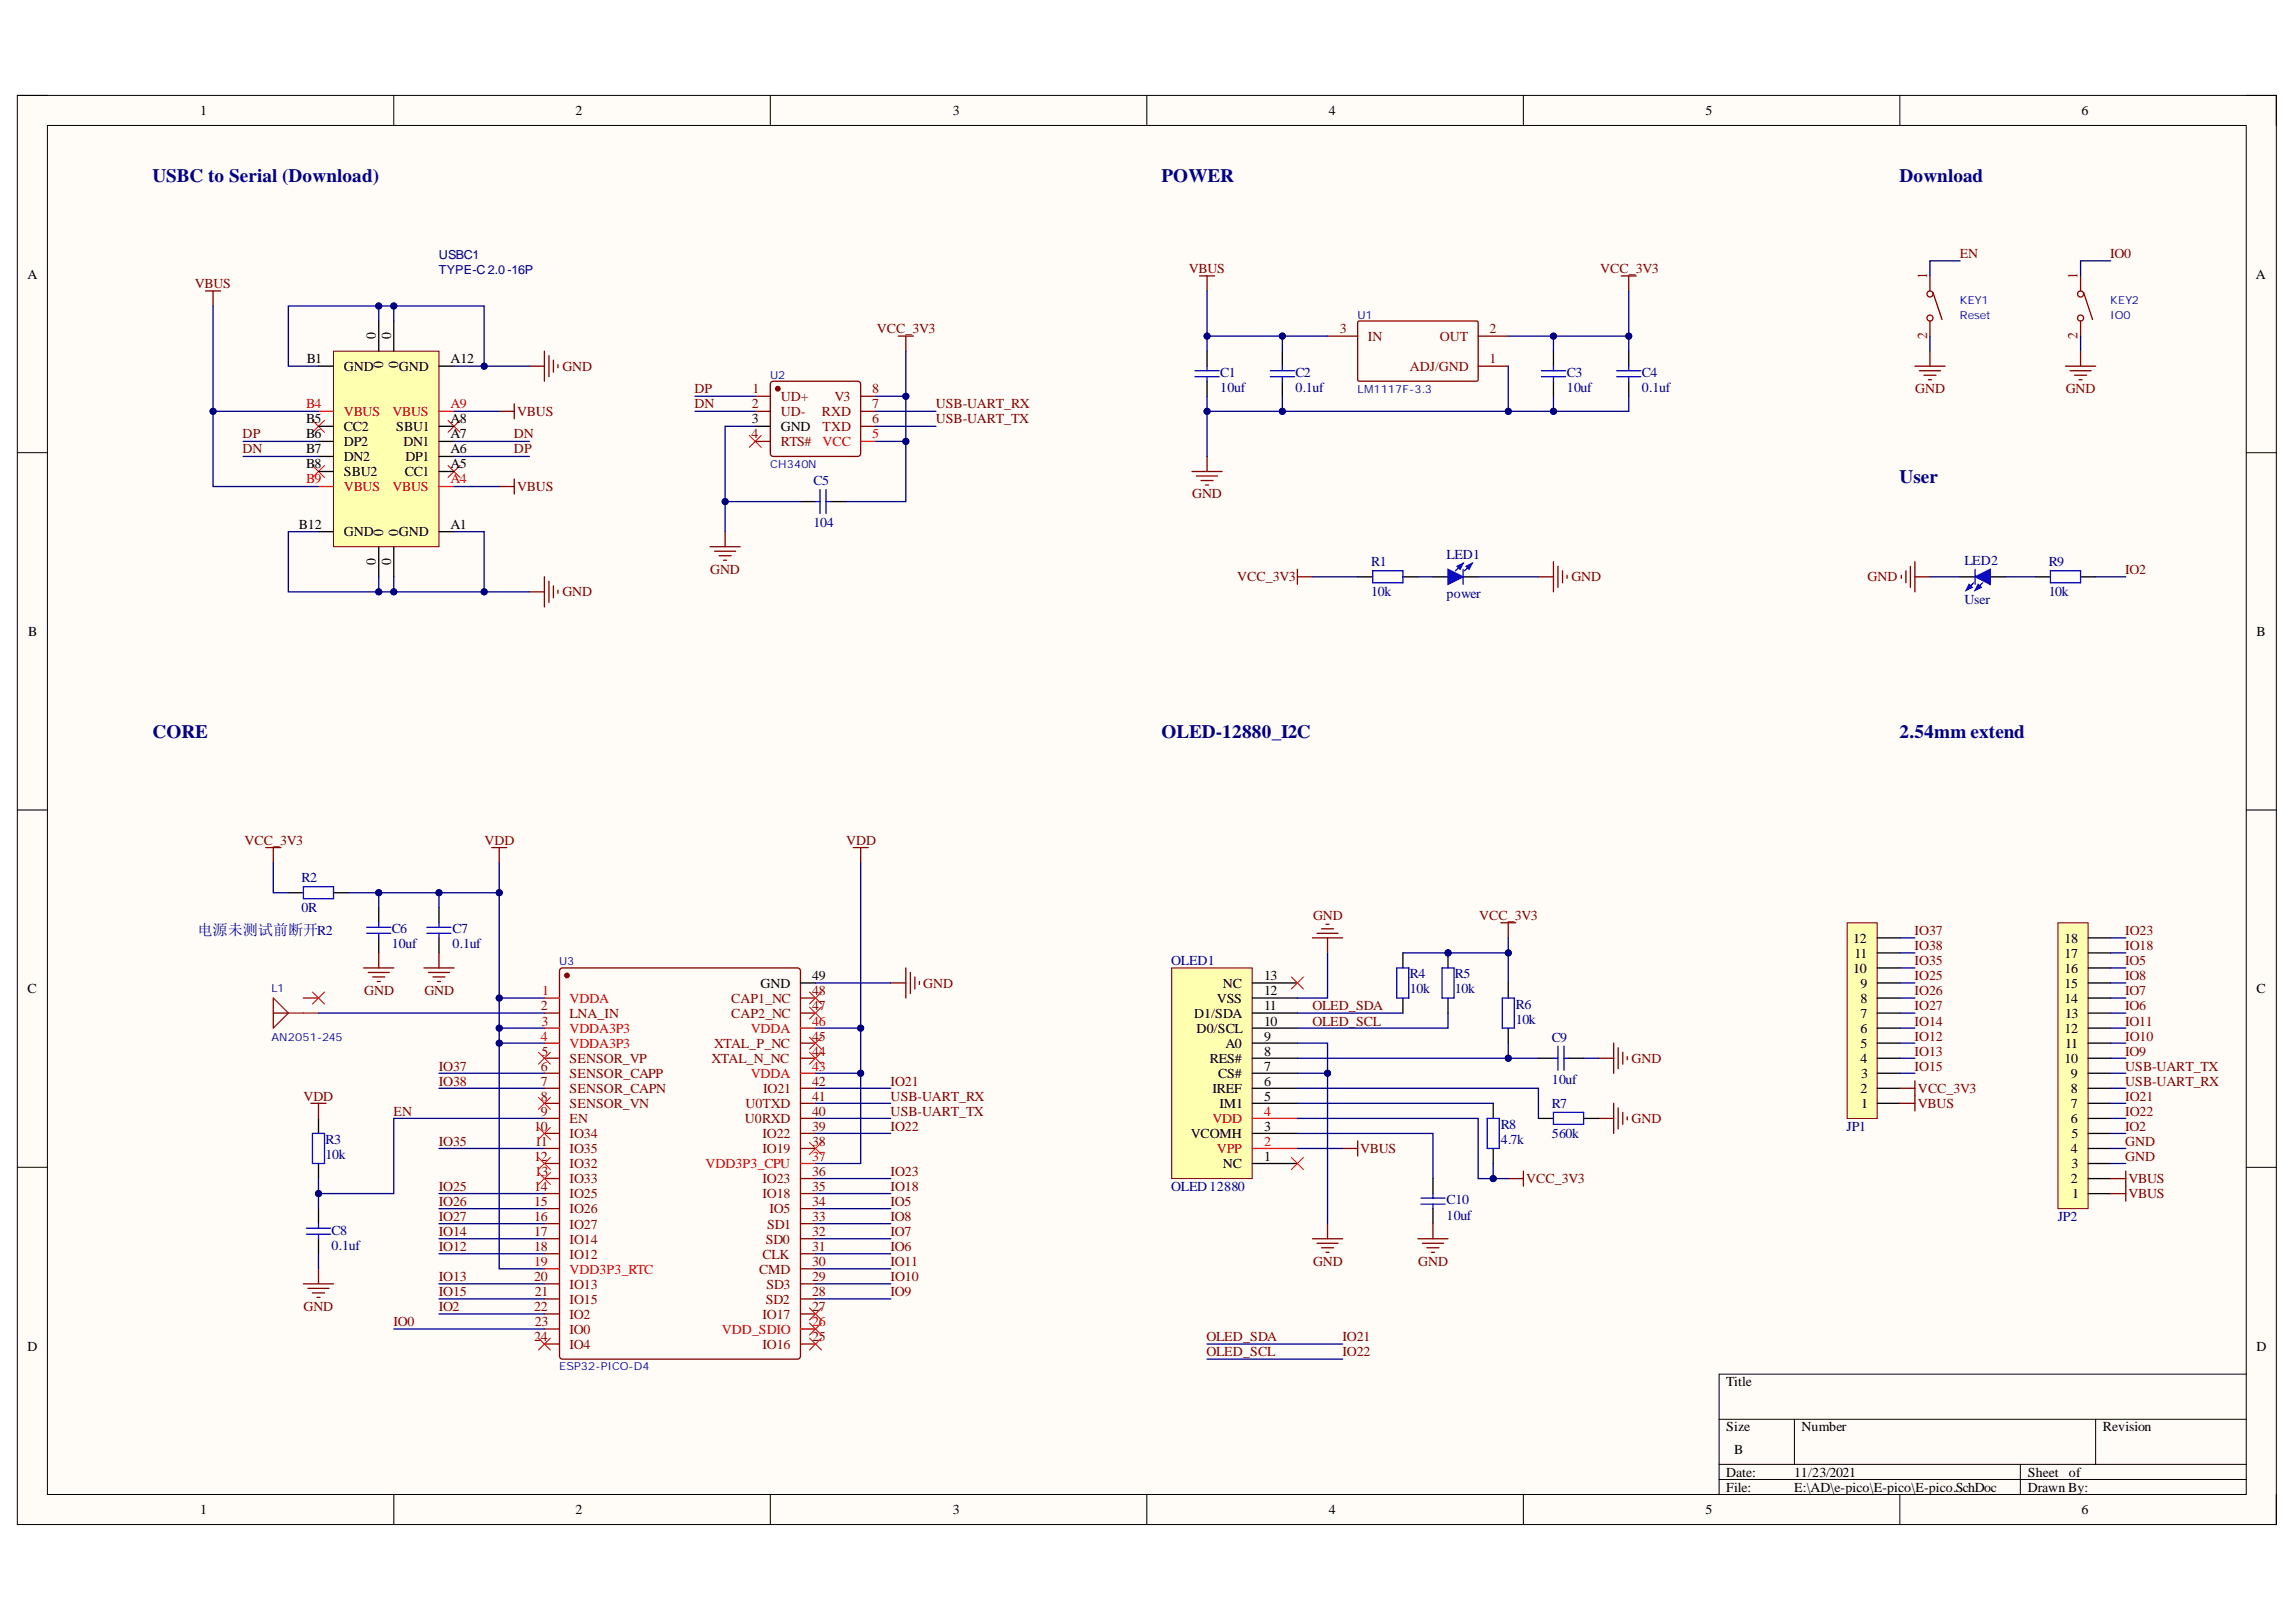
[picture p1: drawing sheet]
<svg xmlns="http://www.w3.org/2000/svg" width="297mm" height="210mm" viewBox="0 0 297 210" stroke-linecap="round" stroke-linejoin="round" font-family="sans-serif">
<defs><g id="words">
<g font-size="2.5" fill="#000080">
<text x="19.7" y="23.5">USBC to Serial (Download)</text>
<text x="150.2" y="23.5">POWER</text>
<text x="245.8" y="23.5">Download</text>
<text x="245.8" y="62.5">User</text>
<text x="19.7" y="95.5">CORE</text>
<text x="150.2" y="95.5">OLED-12880_I2C</text>
<text x="245.8" y="95.5">2.54mm extend</text>
</g>
<text font-size="1.9" fill="#000080" x="25.5" y="121">电源未测试前断开R2</text>
<g font-size="1.8">
<text x="25.9" y="14.9">1</text>
<text x="74.4" y="14.9">2</text>
<text x="123.3" y="14.9">3</text>
<text x="171.9" y="14.9">4</text>
<text x="220.6" y="14.9">5</text>
<text x="269.3" y="14.9">6</text>
<text x="3.6" y="36.1">A</text>
<text x="291.9" y="36.1">A</text>
<text x="39.7" y="47">B1</text>
<text x="48.6" y="43.9" transform="rotate(-90 48.6 43.9)">0</text>
<text x="49.6" y="47.6" transform="rotate(-90 49.6 47.6)">0</text>
<text x="50.6" y="43.9" transform="rotate(-90 50.6 43.9)">0</text>
<text x="51.5" y="47.6" transform="rotate(-90 51.5 47.6)">0</text>
<text x="58.3" y="47">A12</text>
<text x="44.5" y="48">GND</text>
<text x="51.6" y="48">GND</text>
<text x="39.6" y="54.8">B5</text>
<text x="39.6" y="56.7">B6</text>
<text x="39.6" y="58.7">B7</text>
<text x="44.5" y="55.8">CC2</text>
<text x="44.5" y="57.7">DP2</text>
<text x="44.5" y="59.7">DN2</text>
<text x="51.3" y="55.8">SBU1</text>
<text x="52.2" y="57.7">DN1</text>
<text x="52.5" y="59.7">DP1</text>
<text x="58.3" y="58.7">A6</text>
<text x="58.3" y="56.7">A7</text>
<text x="58.3" y="54.8">A8</text>
<text x="97.3" y="54.8">3</text>
<text x="101" y="55.8">GND</text>
<text x="39.6" y="60.6">B8</text>
<text x="44.5" y="61.6">SBU2</text>
<text x="52.4" y="61.6">CC1</text>
<text x="58.3" y="60.6">A5</text>
<text x="38.7" y="68.5">B12</text>
<text x="44.5" y="69.4">GND</text>
<text x="49.6" y="69.4" transform="rotate(-90 49.6 69.4)">0</text>
<text x="51.5" y="69.4" transform="rotate(-90 51.5 69.4)">0</text>
<text x="51.6" y="69.4">GND</text>
<text x="58.3" y="68.5">A1</text>
<text x="48.6" y="73.1" transform="rotate(-90 48.6 73.1)">0</text>
<text x="50.6" y="73.1" transform="rotate(-90 50.6 73.1)">0</text>
<text x="3.6" y="82.3">B</text>
<text x="291.9" y="82.3">B</text>
<text x="239.8" y="125.9">10</text>
<text x="239.8" y="122">12</text>
<text x="239.9" y="123.9">11</text>
<text x="267.1" y="125.9">16</text>
<text x="267.1" y="123.9">17</text>
<text x="267.1" y="122">18</text>
<text x="3.6" y="128.6">C</text>
<text x="98.4" y="127.8">GND</text>
<text x="105.1" y="126.8">49</text>
<text x="154.5" y="131.7">D1/SDA</text>
<text x="157.4" y="129.8">VSS</text>
<text x="158.2" y="127.8">NC</text>
<text x="163.5" y="130.8">11</text>
<text x="163.5" y="128.8">12</text>
<text x="163.5" y="126.8">13</text>
<text x="240.7" y="131.7">7</text>
<text x="240.7" y="129.8">8</text>
<text x="240.7" y="127.8">9</text>
<text x="267.1" y="129.8">14</text>
<text x="267.1" y="127.8">15</text>
<text x="267.2" y="131.7">13</text>
<text x="291.9" y="128.6">C</text>
<text x="154.8" y="133.6">D0/SCL</text>
<text x="156.5" y="137.5">RES#</text>
<text x="158.5" y="135.6">A0</text>
<text x="163.5" y="136.6">8</text>
<text x="163.5" y="134.7">9</text>
<text x="163.5" y="132.7">10</text>
<text x="240.7" y="137.5">4</text>
<text x="240.7" y="135.6">5</text>
<text x="240.7" y="133.6">6</text>
<text x="267.1" y="137.5">10</text>
<text x="267.1" y="133.6">12</text>
<text x="267.2" y="135.6">11</text>
<text x="156.8" y="141.4">IREF</text>
<text x="157.6" y="139.5">CS#</text>
<text x="157.8" y="143.4">IM1</text>
<text x="163.5" y="142.4">5</text>
<text x="163.5" y="140.5">6</text>
<text x="163.5" y="138.5">7</text>
<text x="240.7" y="141.4">2</text>
<text x="240.8" y="143.4">1</text>
<text x="240.8" y="139.5">3</text>
<text x="267.9" y="143.4">7</text>
<text x="267.9" y="141.4">8</text>
<text x="267.9" y="139.5">9</text>
<text x="154.1" y="147.2">VCOMH</text>
<text x="163.5" y="146.3">3</text>
<text x="267.9" y="149.2">4</text>
<text x="267.9" y="145.3">6</text>
<text x="268" y="147.2">5</text>
<text x="158.2" y="151.1">NC</text>
<text x="163.5" y="150.2">1</text>
<text x="267.9" y="153.1">2</text>
<text x="268" y="151.1">3</text>
<text x="268.1" y="155">1</text>
<text x="3.6" y="174.8">D</text>
<text x="223.3" y="179.4">Title</text>
<text x="291.9" y="174.8">D</text>
<text x="223.3" y="185.2">Size</text>
<text x="233.1" y="185.2">Number</text>
<text x="272.1" y="185.2">Revision</text>
<text x="223.3" y="191.1">Date:</text>
<text x="224.4" y="188.2">B</text>
<text x="232.1" y="191.1">11/23/2021</text>
<text x="262.3" y="191.1">Sheet</text>
<text x="267.6" y="191.1">of</text>
<text x="25.9" y="195.9">1</text>
<text x="74.4" y="195.9">2</text>
<text x="123.3" y="195.9">3</text>
<text x="171.9" y="195.9">4</text>
<text x="220.6" y="195.9">5</text>
<text x="223.3" y="193.1">File:</text>
<text x="232.1" y="193.1">E:\AD\e-pico\E-pico\E-pico.SchDoc</text>
<text x="262.3" y="193.1">Drawn By:</text>
<text x="269.3" y="195.9">6</text>
</g>
<g font-size="1.8" fill="#800000">
<text x="153.8" y="35.3">VBUS</text>
<text x="207" y="35.3">VCC_3V3</text>
<text x="253.5" y="33.4">EN</text>
<text x="273" y="33.4">IO0</text>
<text x="25.2" y="37.3">VBUS</text>
<text x="113.4" y="43.1">VCC_3V3</text>
<text x="66.9" y="53.8">VBUS</text>
<text x="72.8" y="48">GND</text>
<text x="89.8" y="50.9">DP</text>
<text x="89.8" y="52.8">DN</text>
<text x="121.1" y="52.8">USB-UART_RX</text>
<text x="247.8" y="50.9">GND</text>
<text x="267.2" y="50.9">GND</text>
<text x="31.4" y="56.7">DP</text>
<text x="31.4" y="58.7">DN</text>
<text x="66.5" y="58.7">DP</text>
<text x="66.5" y="56.7">DN</text>
<text x="121.1" y="54.8">USB-UART_TX</text>
<text x="66.9" y="63.6">VBUS</text>
<text x="154.2" y="64.5">GND</text>
<text x="72.8" y="77.2">GND</text>
<text x="91.9" y="74.3">GND</text>
<text x="160.1" y="75.2">VCC_3V3</text>
<text x="203.3" y="75.2">GND</text>
<text x="241.6" y="75.2">GND</text>
<text x="274.9" y="74.3">IO2</text>
<text x="31.6" y="109.3">VCC_3V3</text>
<text x="62.7" y="109.3">VDD</text>
<text x="109.5" y="109.3">VDD</text>
<text x="169.9" y="119">GND</text>
<text x="191.4" y="119">VCC_3V3</text>
<text x="247.7" y="121">IO37</text>
<text x="247.7" y="122.9">IO38</text>
<text x="247.7" y="124.8">IO35</text>
<text x="274.9" y="121">IO23</text>
<text x="274.9" y="122.9">IO18</text>
<text x="274.9" y="124.8">IO5</text>
<text x="47.1" y="128.8">GND</text>
<text x="54.9" y="128.8">GND</text>
<text x="119.5" y="127.8">GND</text>
<text x="169.8" y="130.8">OLED_SDA</text>
<text x="247.7" y="126.8">IO25</text>
<text x="247.7" y="128.8">IO26</text>
<text x="247.7" y="130.8">IO27</text>
<text x="274.9" y="126.8">IO8</text>
<text x="274.9" y="128.8">IO7</text>
<text x="274.9" y="130.8">IO6</text>
<text x="169.8" y="132.7">OLED_SCL</text>
<text x="211.1" y="137.5">GND</text>
<text x="247.7" y="132.7">IO14</text>
<text x="247.7" y="134.7">IO12</text>
<text x="247.7" y="136.6">IO13</text>
<text x="274.9" y="132.7">IO11</text>
<text x="274.9" y="134.7">IO10</text>
<text x="274.9" y="136.6">IO9</text>
<text x="39.3" y="142.4">VDD</text>
<text x="56.8" y="138.5">IO37</text>
<text x="56.8" y="140.5">IO38</text>
<text x="115.2" y="142.4">USB-UART_RX</text>
<text x="115.2" y="140.5">IO21</text>
<text x="247.7" y="138.5">IO15</text>
<text x="248.1" y="143.4">VBUS</text>
<text x="248.1" y="141.4">VCC_3V3</text>
<text x="274.9" y="140.5">USB-UART_RX</text>
<text x="274.9" y="138.5">USB-UART_TX</text>
<text x="274.9" y="142.4">IO21</text>
<text x="50.9" y="144.4">EN</text>
<text x="56.8" y="148.3">IO35</text>
<text x="115.2" y="144.4">USB-UART_TX</text>
<text x="115.2" y="146.3">IO22</text>
<text x="176" y="149.2">VBUS</text>
<text x="211.1" y="145.3">GND</text>
<text x="274.9" y="144.4">IO22</text>
<text x="274.9" y="146.3">IO2</text>
<text x="274.9" y="148.3">GND</text>
<text x="56.8" y="154.1">IO25</text>
<text x="115.2" y="152.2">IO23</text>
<text x="115.2" y="154.1">IO18</text>
<text x="197.5" y="153.1">VCC_3V3</text>
<text x="274.9" y="150.2">GND</text>
<text x="275.4" y="153.1">VBUS</text>
<text x="275.4" y="155">VBUS</text>
<text x="56.8" y="156">IO26</text>
<text x="56.8" y="158">IO27</text>
<text x="56.8" y="159.9">IO14</text>
<text x="56.8" y="161.9">IO12</text>
<text x="115.2" y="156">IO5</text>
<text x="115.2" y="158">IO8</text>
<text x="115.2" y="159.9">IO7</text>
<text x="115.2" y="161.9">IO6</text>
<text x="56.8" y="165.8">IO13</text>
<text x="56.8" y="167.7">IO15</text>
<text x="115.2" y="163.8">IO11</text>
<text x="115.2" y="165.8">IO10</text>
<text x="115.2" y="167.7">IO9</text>
<text x="169.9" y="163.8">GND</text>
<text x="183.5" y="163.8">GND</text>
<text x="39.3" y="169.7">GND</text>
<text x="50.9" y="171.6">IO0</text>
<text x="56.8" y="169.7">IO2</text>
<text x="156.1" y="173.5">OLED_SDA</text>
<text x="173.7" y="173.5">IO21</text>
<text x="156.1" y="175.5">OLED_SCL</text>
<text x="173.7" y="175.5">IO22</text>
</g>
<g font-size="1.8" fill="#800">
<text x="249.3" y="36.1" transform="rotate(-90 249.3 36.1)">1</text>
<text x="268.8" y="36.1" transform="rotate(-90 268.8 36.1)">1</text>
<text x="173.3" y="43.1">3</text>
<text x="177" y="44.1">IN</text>
<text x="186.3" y="44.1">OUT</text>
<text x="192.7" y="43.1">2</text>
<text x="192.7" y="47">1</text>
<text x="249.3" y="43.9" transform="rotate(-90 249.3 43.9)">2</text>
<text x="268.8" y="43.9" transform="rotate(-90 268.8 43.9)">2</text>
<text x="97.3" y="52.8">2</text>
<text x="97.4" y="50.9">1</text>
<text x="101" y="51.9">UD+</text>
<text x="101" y="53.8">UD-</text>
<text x="106.3" y="53.8">RXD</text>
<text x="107.9" y="51.9">V3</text>
<text x="112.9" y="52.8">7</text>
<text x="112.9" y="50.9">8</text>
<text x="182.4" y="48">ADJ/GND</text>
<text x="97.2" y="56.7">4</text>
<text x="101" y="57.7">RTS#</text>
<text x="106.4" y="55.8">TXD</text>
<text x="112.9" y="54.8">6</text>
<text x="70" y="130.8">2</text>
<text x="73.7" y="131.7">LNA_IN</text>
<text x="94.6" y="131.7">CAP2_NC</text>
<text x="94.6" y="129.8">CAP1_NC</text>
<text x="105.1" y="130.8">47</text>
<text x="105.1" y="128.8">48</text>
<text x="70" y="136.6">5</text>
<text x="73.7" y="137.5">SENSOR_VP</text>
<text x="92" y="137.5">XTAL_N_NC</text>
<text x="92.4" y="135.6">XTAL_P_NC</text>
<text x="105.1" y="136.6">44</text>
<text x="105.1" y="134.7">45</text>
<text x="70" y="138.5">6</text>
<text x="70" y="140.5">7</text>
<text x="70" y="142.4">8</text>
<text x="73.7" y="139.5">SENSOR_CAPP</text>
<text x="73.7" y="141.4">SENSOR_CAPN</text>
<text x="73.7" y="143.4">SENSOR_VN</text>
<text x="96.4" y="143.4">U0TXD</text>
<text x="98.7" y="141.4">IO21</text>
<text x="105.1" y="142.4">41</text>
<text x="105.1" y="140.5">42</text>
<text x="69.1" y="146.3">10</text>
<text x="69.2" y="148.3">11</text>
<text x="70" y="144.4">9</text>
<text x="73.7" y="145.3">EN</text>
<text x="73.7" y="147.2">IO34</text>
<text x="73.7" y="149.2">IO35</text>
<text x="96.4" y="145.3">U0RXD</text>
<text x="98.6" y="149.2">IO19</text>
<text x="98.6" y="147.2">IO22</text>
<text x="105.1" y="148.3">38</text>
<text x="105.1" y="146.3">39</text>
<text x="105.1" y="144.4">40</text>
<text x="69.1" y="150.2">12</text>
<text x="69.1" y="154.1">14</text>
<text x="69.2" y="152.2">13</text>
<text x="73.7" y="151.1">IO32</text>
<text x="73.7" y="153.1">IO33</text>
<text x="73.7" y="155">IO25</text>
<text x="98.6" y="155">IO18</text>
<text x="98.6" y="153.1">IO23</text>
<text x="105.1" y="154.1">35</text>
<text x="105.1" y="152.2">36</text>
<text x="69.1" y="156">15</text>
<text x="69.1" y="158">16</text>
<text x="69.1" y="159.9">17</text>
<text x="69.1" y="161.9">18</text>
<text x="73.7" y="157">IO26</text>
<text x="73.7" y="159">IO27</text>
<text x="73.7" y="160.9">IO14</text>
<text x="99.1" y="160.9">SD0</text>
<text x="99.2" y="159">SD1</text>
<text x="99.6" y="157">IO5</text>
<text x="105.1" y="161.9">31</text>
<text x="105.1" y="159.9">32</text>
<text x="105.1" y="158">33</text>
<text x="105.1" y="156">34</text>
<text x="69.1" y="165.8">20</text>
<text x="69.2" y="167.7">21</text>
<text x="73.7" y="162.9">IO12</text>
<text x="73.7" y="166.8">IO13</text>
<text x="98.2" y="164.8">CMD</text>
<text x="98.6" y="162.9">CLK</text>
<text x="99.1" y="166.8">SD3</text>
<text x="105.1" y="167.7">28</text>
<text x="105.1" y="165.8">29</text>
<text x="105.1" y="163.8">30</text>
<text x="69.1" y="169.7">22</text>
<text x="69.1" y="173.5">24</text>
<text x="69.2" y="171.6">23</text>
<text x="73.7" y="168.7">IO15</text>
<text x="73.7" y="170.7">IO2</text>
<text x="73.7" y="172.6">IO0</text>
<text x="98.6" y="170.7">IO17</text>
<text x="99.1" y="168.7">SD2</text>
<text x="105.1" y="173.5">25</text>
<text x="105.1" y="169.7">27</text>
<text x="73.7" y="174.6">IO4</text>
<text x="98.6" y="174.6">IO16</text>
</g>
<g font-size="1.8" fill="#f00">
<text x="39.6" y="52.8">B4</text>
<text x="44.5" y="53.8">VBUS</text>
<text x="50.8" y="53.8">VBUS</text>
<text x="58.3" y="52.8">A9</text>
<text x="106.4" y="57.7">VCC</text>
<text x="112.9" y="56.7">5</text>
<text x="39.6" y="62.5">B9</text>
<text x="44.5" y="63.6">VBUS</text>
<text x="50.8" y="63.6">VBUS</text>
<text x="58.3" y="62.5">A4</text>
<text x="70.1" y="128.8">1</text>
<text x="73.7" y="129.8">VDDA</text>
<text x="70" y="134.7">4</text>
<text x="70" y="132.7">3</text>
<text x="73.7" y="133.6">VDDA3P3</text>
<text x="73.7" y="135.6">VDDA3P3</text>
<text x="97.1" y="133.6">VDDA</text>
<text x="105.1" y="132.7">46</text>
<text x="97.1" y="139.5">VDDA</text>
<text x="105.1" y="138.5">43</text>
<text x="156.8" y="145.3">VDD</text>
<text x="157.4" y="149.2">VPP</text>
<text x="163.5" y="148.3">2</text>
<text x="163.5" y="144.4">4</text>
<text x="91.3" y="151.1">VDD3P3_CPU</text>
<text x="105.1" y="150.2">37</text>
<text x="69.1" y="163.8">19</text>
<text x="73.7" y="164.8">VDD3P3_RTC</text>
<text x="93.4" y="172.6">VDD_SDIO</text>
<text x="105.1" y="171.6">26</text>
</g>
<g font-size="1.8" fill="#000080">
<text x="157.9" y="48.8">C1</text>
<text x="157.9" y="50.7">10uf</text>
<text x="167.6" y="48.8">C2</text>
<text x="167.6" y="50.7">0.1uf</text>
<text x="202.7" y="48.8">C3</text>
<text x="202.7" y="50.7">10uf</text>
<text x="212.4" y="48.8">C4</text>
<text x="212.4" y="50.7">0.1uf</text>
<text x="105.2" y="62.8">C5</text>
<text x="105.2" y="68.2">104</text>
<text x="177.4" y="73.3">R1</text>
<text x="177.4" y="77.2">10k</text>
<text x="187.1" y="72.4">LED1</text>
<text x="187.1" y="77.4">power</text>
<text x="254.1" y="73.1">LED2</text>
<text x="265" y="73.3">R9</text>
<text x="265" y="77.2">10k</text>
<text x="254.1" y="78.2">User</text>
<text x="39" y="114.2">R2</text>
<text x="39" y="118.1">0R</text>
<text x="50.7" y="120.8">C6</text>
<text x="50.7" y="122.7">10uf</text>
<text x="58.5" y="120.8">C7</text>
<text x="58.5" y="122.7">0.1uf</text>
<text x="151.5" y="124.8">OLED1</text>
<text x="182.4" y="126.6">R4</text>
<text x="182.4" y="128.6">10k</text>
<text x="188.2" y="126.6">R5</text>
<text x="188.2" y="128.6">10k</text>
<text x="196.1" y="130.5">R6</text>
<text x="196.1" y="132.5">10k</text>
<text x="200.8" y="134.8">C9</text>
<text x="200.8" y="140.2">10uf</text>
<text x="200.8" y="143.4">R7</text>
<text x="42.1" y="148.1">R3</text>
<text x="194.2" y="146.2">R8</text>
<text x="194.2" y="148.1">4.7k</text>
<text x="200.8" y="147.2">560k</text>
<text x="238.9" y="146.3">JP1</text>
<text x="42.1" y="150">10k</text>
<text x="151.5" y="154.1">OLED 12880</text>
<text x="187.1" y="155.9">C10</text>
<text x="42.9" y="159.8">C8</text>
<text x="42.9" y="161.7">0.1uf</text>
<text x="187.1" y="157.8">10uf</text>
<text x="266.2" y="158">JP2</text>
</g>
<g font-size="1.6" fill="#000080">
<text x="56.8" y="33.5">USBC1</text>
<text x="56.8" y="35.4">TYPE-C 2.0 -16P</text>
</g>
<g font-size="1.4" fill="#00f">
<text x="175.6" y="41.2">U1</text>
<text x="253.5" y="39.3">KEY1</text>
<text x="253.5" y="41.2">Reset</text>
<text x="273" y="39.3">KEY2</text>
<text x="273" y="41.2">IO0</text>
<text x="99.7" y="49">U2</text>
<text x="175.6" y="50.8">LM1117F-3.3</text>
<text x="99.7" y="60.5">CH340N</text>
<text x="72.3" y="124.9">U3</text>
<text x="35.1" y="128.3">L1</text>
<text x="35.1" y="134.7">AN2051-245</text>
<text x="72.3" y="177.3">ESP32-PICO-D4</text>
</g>
</g></defs>
<path d="M2.2 12.3h292.3v185h-292.3z" fill-rule="evenodd" fill="#fffcf8"/>
<path d="M2.2 12.3h292.3v185h-292.3z" fill="none" stroke="#000" stroke-width=".13"/>
<path d="M6.1 16.2h284.5v177.2h-284.5z" fill-rule="evenodd" fill="#fffcf8"/>
<g fill="none" stroke="#000" stroke-width=".13">
<path d="M2.2 12.3h3.9M6.1 16.2h284.5v177.2h-284.5zM50.9 12.3v3.9M99.7 12.3v3.9M148.4 12.3v3.9M197.1 12.3v3.9M245.8 12.3v3.9M290.6 12.3h3.9v3.9M2.2 58.6h3.9M290.6 58.6h3.9M2.2 104.8h3.9M290.6 104.8h3.9"/>
<path d="M2.2 151.1h3.9M290.6 151.1h3.9M290.6 177.8h-68.2v15.6M50.9 193.4v3.9M99.7 193.4v3.9M148.4 193.4v3.9M197.1 193.4v3.9M222.4 183.7h68.2M222.4 189.5h68.2M222.4 191.5h68.2M232.1 183.7v5.8M245.8 193.4v3.9"/>
<path d="M261.4 189.5v3.9M271.1 183.7v5.8M294.5 193.4v3.9"/>
</g>
<g fill="none" stroke="#800000" stroke-width=".17">
<path d="M26.6 37.7h1.9M27.6 37.7v1.9M209.7 35.7h2M210.7 35.7v2M68.5 47.4h1.9M70.4 45.4v3.9M71 46v2.7M71.6 46.6v1.6M72.2 47.2v.4M116.2 43.5h2M117.2 43.5v1.9M156.2 59.1v1.9"/>
<path d="M68.5 76.6h1.9M70.4 74.6v3.9M71 75.2v2.7M71.6 75.8v1.6M72.2 76.4v.4M91.9 70.7h3.9M92.4 71.3h2.8M93 71.9h1.6M93.6 72.5h.4M93.8 68.8v1.9M154.2 61h3.9M154.8 61.6h2.7"/>
<path d="M155.4 62.2h1.5M156 62.8h.4M167.8 74.6h2M167.8 73.7v1.9M199 74.6h2M201 72.7v3.9M201.6 73.3v2.7M202.1 73.9v1.5M202.7 74.4v.4"/>
</g>
<path d="M40.4 54.4l1.6 1.6M42 54.4l-1.6 1.6M58 54.4l1.5 1.6M59.5 54.4l-1.5 1.6M96.9 56.3l1.6 1.6M98.5 56.3l-1.6 1.6M40.4 60.2l1.6 1.6M42 60.2l-1.6 1.6M58 60.2l1.5 1.6M59.5 60.2l-1.5 1.6" fill="none" stroke="#f00" stroke-width=".13"/>
<path d="M171.7 43.5h3.9M175.7 41.6h15.5v7.7h-15.5zM191.2 43.5h3.9M191.2 47.4h3.9" fill="none" stroke="#800" stroke-width=".17"/>
<path d="M43.2 45.4h13.6v25.3h-13.6z" fill-rule="evenodd" fill="#ffffb0"/>
<path d="M43.2 45.4h13.6v25.3h-13.6z" fill="none" stroke="#800000" stroke-width=".13"/>
<g fill="none" stroke="#000" stroke-width=".17">
<path d="M41.2 47.4h2M41.2 55.2h2M41.2 57.1h2M41.2 59.1h2M49 41.5v3.9M50.9 41.5v3.9M56.8 47.4h1.9M56.8 55.2h1.9M56.8 57.1h1.9M56.8 59.1h1.9M41.2 61h2M41.2 68.8h2"/>
<path d="M49 70.7v3.9M50.9 70.7v3.9M56.8 61h1.9M56.8 68.8h1.9"/>
</g>
<path d="M41.2 53.2h2M56.8 53.2h1.9M41.2 63h2M56.8 63h1.9" fill="none" stroke="#f00" stroke-width=".17"/>
<path d="M99.7 49.5l.3-.2 11.2 .1 .1 .3v9.2l-.3 .2-11.2-.1-.1-.3z" fill="none" stroke="#800" stroke-width=".17"/>
<circle cx="100.6" cy="50.3" r=".29" fill="#800"/>
<g fill="none" stroke="#800" stroke-width=".17">
<path d="M97.7 51.3h2M97.7 53.2h2M97.7 57.1h2M111.3 51.3h2M111.3 53.2h2M111.3 55.2h2"/>
<circle cx="100.6" cy="50.3" r=".29"/>
</g>
<g fill="none" stroke="#000" stroke-width=".17">
<path d="M97.7 55.2h2M156.2 45.4v2M156.2 49.3v2M165.9 45.4v2M165.9 49.3v2M201 45.4v2M201 49.3v2M210.7 45.4v2M210.7 49.3v2M103.6 64.9h1.9M107.4 64.9h2M175.6 74.6h2"/>
<path d="M181.5 74.6h1.9M185.4 74.6h1.9M189.3 74.6h1.9"/>
</g>
<path d="M111.3 57.1h2" fill="none" stroke="#f00" stroke-width=".17"/>
<g fill="none" stroke="#00f" stroke-width=".17">
<path d="M154.6 48.7h3.1M154.6 48h3.1M156.2 47.4v.6M156.2 48.7v.6M164.3 48.7h3.2M164.3 48h3.2M165.9 47.4v.6M165.9 48.7v.6M199.4 48.7h3.1M199.4 48h3.1M201 47.4v.6M201 48.7v.6"/>
<path d="M209.2 48.7h3.1M209.2 48h3.1M210.7 47.4v.6M210.7 48.7v.6M105.5 64.9h.6M106.1 63.4v3.1M106.9 63.4v3.1M106.9 64.9h.5M177.6 73.9h3.9v1.5h-3.9z"/>
</g>
<path d="M187.3 73.7l2 .9-2 1z" fill="#00f"/>
<path d="M187.3 73.7l2 .9-2 1zM189.3 72.9l-1 1M190.5 72.9l-1 1" fill="none" stroke="#00f" stroke-width=".17"/>
<path d="M188.5 73.3l.8-.4-.4 .8z" fill="#00f"/>
<path d="M188.5 73.3l.8-.4-.4 .8z" fill="none" stroke="#00f" stroke-width=".17"/>
<path d="M189.7 73.3l.8-.4-.4 .8z" fill="#00f"/>
<path d="M189.3 73.7v1.9M189.7 73.3l.8-.4-.4 .8z" fill="none" stroke="#00f" stroke-width=".17"/>
<path d="M72.6 125.3h30.6l.3 .2 .1 50-.2 .3-30.6 .1-.4-.2v-50z" fill="none" stroke="#800" stroke-width=".17"/>
<circle cx="73.4" cy="126.2" r=".29" fill="#800"/>
<g fill="none" stroke="#800" stroke-width=".17">
<path d="M35.4 131.1h1.9M35.4 129.2v3.8M39.3 129.2h1.9M70.4 131.1h2M70.4 136.9h2M70.4 138.9h2M103.6 131.1h1.9M103.6 136.9h1.9M103.6 135h1.9M103.6 129.2h1.9M70.4 140.8h2M70.4 142.8h2"/>
<path d="M70.4 144.7h2M70.4 146.7h2M70.4 148.6h2M70.4 150.6h2M70.4 152.5h2M70.4 154.5h2M70.4 156.4h2M70.4 158.4h2M103.6 140.8h1.9M103.6 142.8h1.9M103.6 144.7h1.9M103.6 146.7h1.9"/>
<path d="M103.6 148.6h1.9M103.6 152.5h1.9M103.6 154.5h1.9M103.6 156.4h1.9M103.6 158.4h1.9M70.4 160.3h2M70.4 162.2h2M70.4 166.1h2M70.4 168.1h2M70.4 170h2M70.4 172h2M70.4 173.9h2"/>
<path d="M103.6 160.3h1.9M103.6 162.2h1.9M103.6 166.1h1.9M103.6 168.1h1.9M103.6 170h1.9M103.6 164.2h1.9M103.6 173.9h1.9"/>
<circle cx="73.4" cy="126.2" r=".29"/>
</g>
<path d="M70.4 129.2h2M70.4 133h2M70.4 135h2M103.6 133h1.9M103.6 138.9h1.9M103.6 150.6h1.9M70.4 164.2h2M103.6 172h1.9" fill="none" stroke="#f00" stroke-width=".17"/>
<path d="M37.3 115.5h2M43.2 115.5h1.9M49 117.5v1.9M56.8 117.5v1.9M49 121.4v1.9M56.8 121.4v1.9M103.6 127.2h1.9M41.2 144.7v2M41.2 150.6v1.9M41.2 156.4v2M41.2 160.3v1.9" fill="none" stroke="#000" stroke-width=".17"/>
<path d="M35.4 129.2l1.9 1.9M37.3 131.1h3.9M37.3 131.1l-1.9 1.9" fill="none" stroke="#8d2323" stroke-width=".17"/>
<path d="M40.4 128.4l1.6 1.5M42 128.4l-1.6 1.5M104.7 128.4l1.6 1.5M104.7 130.3l1.6 1.6M104.7 134.2l1.6 1.6M104.7 136.2l1.6 1.5M106.3 128.4l-1.6 1.5M106.3 130.3l-1.6 1.6M106.3 134.2l-1.6 1.6M106.3 136.2l-1.6 1.5" fill="none" stroke="#f00" stroke-width=".13"/>
<g fill="none" stroke="#00f" stroke-width=".17">
<path d="M39.3 114.7h3.9v1.6h-3.9zM49 119.4v.6M56.8 119.4v.6M47.4 120h3.2M47.4 120.8h3.2M49 120.8v.6M55.2 120h3.2M55.2 120.8h3.2M56.8 120.8v.6M39.6 158.9h3.2M39.6 159.7h3.2M40.4 146.7h1.6v3.9h-1.6z"/>
<path d="M41.2 158.4v.5M41.2 159.7v.6"/>
</g>
<g fill="none" stroke="#800000" stroke-width=".17">
<path d="M247.7 47.4h3.9M248.3 48h2.7M248.9 48.6h1.6M249.5 49.1h.4M249.7 45.4v2M267.2 47.4h3.9M267.8 48h2.7M268.4 48.6h1.6M269 49.1h.4M269.2 45.4v2M34.4 109.7h1.9M35.4 109.7v1.9"/>
<path d="M63.6 109.7h2M64.6 109.7v1.9M110.4 109.7h1.9M111.3 109.7v1.9M47 125.3h3.9M47.6 125.8h2.8M48.2 126.4h1.6M48.8 127h.4M49 123.3v2M54.8 125.3h3.9M55.4 125.8h2.8M56 126.4h1.6"/>
<path d="M56.6 127h.4M56.8 123.3v2M40.2 142.8h2M41.2 142.8v1.9M39.3 166.1h3.9M39.8 166.7h2.8M40.4 167.3h1.6M41 167.9h.4M41.2 164.2v1.9"/>
</g>
<path d="M266.2 119.4h3.9v37h-3.9z" fill-rule="evenodd" fill="#ffffb0"/>
<path d="M266.2 119.4h3.9v37h-3.9z" fill="none" stroke="#800000" stroke-width=".13"/>
<g fill="none" stroke="#000" stroke-width=".17">
<path d="M270.1 138.9h3M270.1 136.9h3M270.1 135h3M270.1 133h3M270.1 131.1h3M270.1 129.2h3M270.1 127.2h3M270.1 125.3h3M270.1 123.3h3M270.1 121.4h3M270.1 154.5h3M270.1 152.5h3"/>
<path d="M270.1 150.6h3M270.1 148.6h3M270.1 146.7h3M270.1 144.7h3M270.1 142.8h3M270.1 140.8h3"/>
</g>
<path d="M151.6 125.3h10.4v27.2h-10.4z" fill-rule="evenodd" fill="#ffffb0"/>
<path d="M151.6 125.3h10.4v27.2h-10.4z" fill="none" stroke="#800000" stroke-width=".13"/>
<g fill="none" stroke="#000" stroke-width=".17">
<path d="M162 138.9h5.8M162 136.9h5.8M162 135h5.8M162 133h5.8M162 131.1h5.8M162 129.2h5.8M162 127.2h5.8M181.5 123.3v2M181.5 129.2v1.9M162 150.6h5.8M162 146.7h5.8M162 142.8h5.8"/>
<path d="M162 140.8h5.8"/>
</g>
<path d="M162 148.6h5.8M162 144.7h5.8" fill="none" stroke="#f00" stroke-width=".17"/>
<path d="M167.1 126.4l1.5 1.6M168.6 126.4l-1.5 1.6M167.1 149.8l1.5 1.5M168.6 149.8l-1.5 1.5" fill="none" stroke="#f00" stroke-width=".13"/>
<path d="M171.5 119.6h.4M169.8 121.4h3.9M170.4 120.8h2.7M171 120.2h1.5M171.7 121.4v1.9" fill="none" stroke="#800000" stroke-width=".17"/>
<path d="M180.7 125.3h1.6v3.9h-1.6z" fill="none" stroke="#00f" stroke-width=".17"/>
<circle cx="187.3" cy="123.3" r=".39" fill="#000080"/>
<circle cx="187.3" cy="123.3" r=".39" fill="none" stroke="#000080" stroke-width=".13"/>
<path d="M187.3 123.3v2M187.3 129.2v1.9" fill="none" stroke="#000" stroke-width=".17"/>
<circle cx="187.3" cy="123.3" r=".39" fill="#000080"/>
<circle cx="187.3" cy="123.3" r=".39" fill="none" stroke="#000080" stroke-width=".13"/>
<path d="M186.6 125.3h1.5v3.9h-1.5zM194.4 129.2h1.5v3.8h-1.5zM201 136.9h.6M201.6 135.4v3.1M202.3 135.4v3.1M202.3 136.9h.6M183.8 155h3.2M183.8 155.8h3.2M185.4 154.5v.5M185.4 155.8v.6M192.4 144.7h1.6v3.9h-1.6zM201 144h3.9v1.5h-3.9z" fill="none" stroke="#00f" stroke-width=".17"/>
<g fill="none" stroke="#800000" stroke-width=".17">
<path d="M155.2 35.7h1.9M156.2 35.7v2M64.6 53.2h1.9M66.5 52.3v1.9M64.6 63h1.9M66.5 62v1.9M194.2 119.4h1.9M195.1 119.4v2M206.8 136.9h2M208.8 135v3.9M209.3 135.6v2.7M209.9 136.2v1.5"/>
<path d="M210.5 136.7v.4M171.7 158.4v1.9M173.7 148.6h1.9M175.6 147.7v1.9M185.4 158.4v1.9M195.1 152.5h2M197.1 151.5v2M206.8 144.7h2M208.8 142.8v3.9M209.3 143.4v2.7M209.9 144v1.5M210.5 144.5v.4"/>
<path d="M169.8 160.3h3.9M170.4 160.9h2.7M171 161.5h1.5M171.5 162.1h.4M183.4 160.3h3.9M184 160.9h2.7M184.6 161.5h1.6M185.2 162.1h.4"/>
</g>
<path d="M195.1 127.2v2M195.1 133v2M199 136.9h2M202.9 136.9h2M185.4 152.5v2M185.4 156.4v2M193.2 142.8v1.9M193.2 148.6v2M199 144.7h2M204.9 144.7h1.9" fill="none" stroke="#000" stroke-width=".17"/>
<path d="M239 119.4h3.9v25.3h-3.9z" fill-rule="evenodd" fill="#ffffb0"/>
<path d="M239 119.4h3.9v25.3h-3.9z" fill="none" stroke="#800000" stroke-width=".13"/>
<g fill="none" stroke="#000" stroke-width=".17">
<path d="M253.6 74.6h1.9M257.5 74.6h1.9M242.9 138.9h2.9M242.9 136.9h2.9M242.9 135h2.9M242.9 133h2.9M242.9 131.1h2.9M242.9 129.2h2.9M242.9 127.2h2.9M242.9 125.3h2.9M242.9 123.3h2.9M242.9 121.4h2.9"/>
<path d="M242.9 142.8h2.9M242.9 140.8h2.9"/>
</g>
<g fill="none" stroke="#800" stroke-width=".17">
<path d="M249.7 35.7v2M250.1 37.8l1.1 3.6M269.2 35.7v2M269.6 37.8l1.1 3.6M249.7 41.5v2M269.2 41.5v2"/>
<circle cx="249.7" cy="38" r=".39"/>
<circle cx="269.2" cy="38" r=".39"/>
<circle cx="249.7" cy="41.2" r=".39"/>
<circle cx="269.2" cy="41.2" r=".39"/>
</g>
<path d="M255.5 74.6l2-.9v1.9z" fill="#00f"/>
<path d="M255.3 75.4l-.9 1M255.5 74.6l2-.9v1.9zM256.5 75.4l-1 1" fill="none" stroke="#00f" stroke-width=".17"/>
<path d="M255.9 75.6l.4 .4-.8 .4z" fill="#00f"/>
<path d="M255.9 75.6l.4 .4-.8 .4z" fill="none" stroke="#00f" stroke-width=".17"/>
<path d="M254.7 75.6l.4 .4-.7 .4z" fill="#00f"/>
<path d="M254.7 75.6l.4 .4-.7 .4zM255.5 73.7v1.9M265.3 73.9h3.9v1.5h-3.9z" fill="none" stroke="#00f" stroke-width=".17"/>
<path d="M263.3 74.6h2M269.2 74.6h1.9" fill="none" stroke="#000" stroke-width=".17"/>
<g fill="none" stroke="#800000" stroke-width=".17">
<path d="M246 74.4v.4M246.6 73.9v1.5M247.2 73.3v2.7M247.7 72.7v3.9M247.7 74.6h2M115.2 127.2h2M117.2 125.3v3.9M117.8 125.8v2.8M118.4 126.4v1.6M118.9 127v.4M247.7 139.9v3.9M245.8 142.8h1.9"/>
<path d="M245.8 140.8h1.9M273.1 152.5h1.9M273.1 154.5h1.9M275 151.5v3.9"/>
</g>
<g fill="none" stroke="#f00" stroke-width=".13">
<path d="M69.7 136.2l1.5 1.5M71.2 136.2l-1.5 1.5M69.7 145.9l1.5 1.6M69.7 149.8l1.5 1.5M69.7 151.7l1.5 1.6M69.7 142l1.5 1.6M71.2 145.9l-1.5 1.6M71.2 149.8l-1.5 1.5M71.2 151.7l-1.5 1.6M71.2 142l-1.5 1.6M104.7 147.8l1.6 1.6M106.3 147.8l-1.6 1.6"/>
<path d="M69.7 173.2l1.5 1.5M71.2 173.2l-1.5 1.5M104.7 171.2l1.6 1.6M104.7 169.3l1.6 1.5M104.7 173.2l1.6 1.5M106.3 171.2l-1.6 1.6M106.3 169.3l-1.6 1.5M106.3 173.2l-1.6 1.5"/>
</g>
<path d="M27.6 53.2h13.6M31.5 59.1h9.7M31.5 57.1h9.7M58.7 59.1h9.8M58.7 57.1h9.8" fill="none" stroke="#000080" stroke-width=".17"/>
<circle cx="27.6" cy="53.2" r=".39" fill="#000080"/>
<circle cx="27.6" cy="53.2" r=".39" fill="none" stroke="#000080" stroke-width=".13"/>
<path d="M27.6 39.6v23.4h13.6M58.7 53.2h5.9M58.7 63h5.9" fill="none" stroke="#000080" stroke-width=".17"/>
<circle cx="27.6" cy="53.2" r=".39" fill="#000080"/>
<circle cx="27.6" cy="53.2" r=".39" fill="none" stroke="#000080" stroke-width=".13"/>
<path d="M49 39.6v1.9" fill="none" stroke="#000080" stroke-width=".17"/>
<circle cx="49" cy="39.6" r=".39" fill="#000080"/>
<circle cx="49" cy="39.6" r=".39" fill="none" stroke="#000080" stroke-width=".13"/>
<path d="M50.9 39.6v1.9" fill="none" stroke="#000080" stroke-width=".17"/>
<circle cx="50.9" cy="39.6" r=".39" fill="#000080"/>
<circle cx="50.9" cy="39.6" r=".39" fill="none" stroke="#000080" stroke-width=".13"/>
<path d="M49 74.6v2" fill="none" stroke="#000080" stroke-width=".17"/>
<circle cx="49" cy="76.6" r=".39" fill="#000080"/>
<circle cx="49" cy="76.6" r=".39" fill="none" stroke="#000080" stroke-width=".13"/>
<path d="M50.9 74.6v2" fill="none" stroke="#000080" stroke-width=".17"/>
<circle cx="50.9" cy="76.6" r=".39" fill="#000080"/>
<circle cx="50.9" cy="76.6" r=".39" fill="none" stroke="#000080" stroke-width=".13"/>
<path d="M58.7 47.4h9.8" fill="none" stroke="#000080" stroke-width=".17"/>
<circle cx="62.6" cy="47.4" r=".39" fill="#000080"/>
<circle cx="62.6" cy="47.4" r=".39" fill="none" stroke="#000080" stroke-width=".13"/>
<path d="M41.2 47.4h-3.9v-7.8h25.3v7.8" fill="none" stroke="#000080" stroke-width=".17"/>
<circle cx="49" cy="39.6" r=".39" fill="#000080"/>
<circle cx="49" cy="39.6" r=".39" fill="none" stroke="#000080" stroke-width=".13"/>
<circle cx="50.9" cy="39.6" r=".39" fill="#000080"/>
<circle cx="50.9" cy="39.6" r=".39" fill="none" stroke="#000080" stroke-width=".13"/>
<circle cx="62.6" cy="47.4" r=".39" fill="#000080"/>
<circle cx="62.6" cy="47.4" r=".39" fill="none" stroke="#000080" stroke-width=".13"/>
<path d="M41.2 68.8h-3.9v7.8h25.3v-7.8h-3.9" fill="none" stroke="#000080" stroke-width=".17"/>
<circle cx="62.6" cy="76.6" r=".39" fill="#000080"/>
<circle cx="62.6" cy="76.6" r=".39" fill="none" stroke="#000080" stroke-width=".13"/>
<circle cx="50.9" cy="76.6" r=".39" fill="#000080"/>
<circle cx="50.9" cy="76.6" r=".39" fill="none" stroke="#000080" stroke-width=".13"/>
<circle cx="49" cy="76.6" r=".39" fill="#000080"/>
<circle cx="49" cy="76.6" r=".39" fill="none" stroke="#000080" stroke-width=".13"/>
<path d="M62.6 76.6h5.9" fill="none" stroke="#000080" stroke-width=".17"/>
<circle cx="62.6" cy="76.6" r=".39" fill="#000080"/>
<circle cx="62.6" cy="76.6" r=".39" fill="none" stroke="#000080" stroke-width=".13"/>
<path d="M89.9 51.3h7.8M89.9 53.2h7.8M117.2 45.4v5.9h-3.9" fill="none" stroke="#000080" stroke-width=".17"/>
<circle cx="117.2" cy="51.3" r=".39" fill="#000080"/>
<circle cx="117.2" cy="51.3" r=".39" fill="none" stroke="#000080" stroke-width=".13"/>
<path d="M113.3 53.2h7.8M113.3 55.2h7.8M117.2 51.3v5.8h-3.9" fill="none" stroke="#000080" stroke-width=".17"/>
<circle cx="117.2" cy="57.1" r=".39" fill="#000080"/>
<circle cx="117.2" cy="57.1" r=".39" fill="none" stroke="#000080" stroke-width=".13"/>
<circle cx="117.2" cy="51.3" r=".39" fill="#000080"/>
<circle cx="117.2" cy="51.3" r=".39" fill="none" stroke="#000080" stroke-width=".13"/>
<path d="M117.2 57.1v7.8h-7.8" fill="none" stroke="#000080" stroke-width=".17"/>
<circle cx="117.2" cy="57.1" r=".39" fill="#000080"/>
<circle cx="117.2" cy="57.1" r=".39" fill="none" stroke="#000080" stroke-width=".13"/>
<path d="M171.7 43.5h-15.5v1.9" fill="none" stroke="#000080" stroke-width=".17"/>
<circle cx="165.9" cy="43.5" r=".39" fill="#000080"/>
<circle cx="165.9" cy="43.5" r=".39" fill="none" stroke="#000080" stroke-width=".13"/>
<circle cx="156.2" cy="43.5" r=".39" fill="#000080"/>
<circle cx="156.2" cy="43.5" r=".39" fill="none" stroke="#000080" stroke-width=".13"/>
<path d="M195.1 47.4v5.8h-38.9v5.9" fill="none" stroke="#000080" stroke-width=".17"/>
<circle cx="156.2" cy="53.2" r=".39" fill="#000080"/>
<circle cx="156.2" cy="53.2" r=".39" fill="none" stroke="#000080" stroke-width=".13"/>
<circle cx="165.9" cy="53.2" r=".39" fill="#000080"/>
<circle cx="165.9" cy="53.2" r=".39" fill="none" stroke="#000080" stroke-width=".13"/>
<circle cx="195.1" cy="53.2" r=".39" fill="#000080"/>
<circle cx="195.1" cy="53.2" r=".39" fill="none" stroke="#000080" stroke-width=".13"/>
<path d="M195.1 43.5h15.6v1.9" fill="none" stroke="#000080" stroke-width=".17"/>
<circle cx="201" cy="43.5" r=".39" fill="#000080"/>
<circle cx="201" cy="43.5" r=".39" fill="none" stroke="#000080" stroke-width=".13"/>
<circle cx="210.7" cy="43.5" r=".39" fill="#000080"/>
<circle cx="210.7" cy="43.5" r=".39" fill="none" stroke="#000080" stroke-width=".13"/>
<path d="M201 43.5v1.9" fill="none" stroke="#000080" stroke-width=".17"/>
<circle cx="201" cy="43.5" r=".39" fill="#000080"/>
<circle cx="201" cy="43.5" r=".39" fill="none" stroke="#000080" stroke-width=".13"/>
<path d="M210.7 37.7v5.8" fill="none" stroke="#000080" stroke-width=".17"/>
<circle cx="210.7" cy="43.5" r=".39" fill="#000080"/>
<circle cx="210.7" cy="43.5" r=".39" fill="none" stroke="#000080" stroke-width=".13"/>
<path d="M156.2 37.7v5.8" fill="none" stroke="#000080" stroke-width=".17"/>
<circle cx="156.2" cy="43.5" r=".39" fill="#000080"/>
<circle cx="156.2" cy="43.5" r=".39" fill="none" stroke="#000080" stroke-width=".13"/>
<path d="M93.8 64.9h9.8M169.8 74.6h5.8M183.4 74.6h2M191.2 74.6h7.8" fill="none" stroke="#000080" stroke-width=".17"/>
<circle cx="93.8" cy="64.9" r=".39" fill="#000080"/>
<circle cx="93.8" cy="64.9" r=".39" fill="none" stroke="#000080" stroke-width=".13"/>
<path d="M97.7 55.2h-3.9v13.6" fill="none" stroke="#000080" stroke-width=".17"/>
<circle cx="93.8" cy="64.9" r=".39" fill="#000080"/>
<circle cx="93.8" cy="64.9" r=".39" fill="none" stroke="#000080" stroke-width=".13"/>
<path d="M156.2 51.3v1.9" fill="none" stroke="#000080" stroke-width=".17"/>
<circle cx="156.2" cy="53.2" r=".39" fill="#000080"/>
<circle cx="156.2" cy="53.2" r=".39" fill="none" stroke="#000080" stroke-width=".13"/>
<path d="M165.9 43.5v1.9" fill="none" stroke="#000080" stroke-width=".17"/>
<circle cx="165.9" cy="43.5" r=".39" fill="#000080"/>
<circle cx="165.9" cy="43.5" r=".39" fill="none" stroke="#000080" stroke-width=".13"/>
<path d="M165.9 51.3v1.9" fill="none" stroke="#000080" stroke-width=".17"/>
<circle cx="165.9" cy="53.2" r=".39" fill="#000080"/>
<circle cx="165.9" cy="53.2" r=".39" fill="none" stroke="#000080" stroke-width=".13"/>
<path d="M201 51.3v1.9" fill="none" stroke="#000080" stroke-width=".17"/>
<circle cx="201" cy="53.2" r=".39" fill="#000080"/>
<circle cx="201" cy="53.2" r=".39" fill="none" stroke="#000080" stroke-width=".13"/>
<path d="M210.7 51.3v1.9h-15.6" fill="none" stroke="#000080" stroke-width=".17"/>
<circle cx="201" cy="53.2" r=".39" fill="#000080"/>
<circle cx="201" cy="53.2" r=".39" fill="none" stroke="#000080" stroke-width=".13"/>
<circle cx="195.1" cy="53.2" r=".39" fill="#000080"/>
<circle cx="195.1" cy="53.2" r=".39" fill="none" stroke="#000080" stroke-width=".13"/>
<path d="M41.2 131.1h29.2M64.6 133v2h5.8" fill="none" stroke="#000080" stroke-width=".17"/>
<circle cx="64.6" cy="135" r=".39" fill="#000080"/>
<circle cx="64.6" cy="135" r=".39" fill="none" stroke="#000080" stroke-width=".13"/>
<circle cx="64.6" cy="133" r=".39" fill="#000080"/>
<circle cx="64.6" cy="133" r=".39" fill="none" stroke="#000080" stroke-width=".13"/>
<path d="M64.6 129.2h5.8" fill="none" stroke="#000080" stroke-width=".17"/>
<circle cx="64.6" cy="129.2" r=".39" fill="#000080"/>
<circle cx="64.6" cy="129.2" r=".39" fill="none" stroke="#000080" stroke-width=".13"/>
<path d="M49 117.5v-2h15.6v17.5h5.8" fill="none" stroke="#000080" stroke-width=".17"/>
<circle cx="49" cy="115.5" r=".39" fill="#000080"/>
<circle cx="49" cy="115.5" r=".39" fill="none" stroke="#000080" stroke-width=".13"/>
<circle cx="56.8" cy="115.5" r=".39" fill="#000080"/>
<circle cx="56.8" cy="115.5" r=".39" fill="none" stroke="#000080" stroke-width=".13"/>
<circle cx="64.6" cy="115.5" r=".39" fill="#000080"/>
<circle cx="64.6" cy="115.5" r=".39" fill="none" stroke="#000080" stroke-width=".13"/>
<circle cx="64.6" cy="129.2" r=".39" fill="#000080"/>
<circle cx="64.6" cy="129.2" r=".39" fill="none" stroke="#000080" stroke-width=".13"/>
<circle cx="64.6" cy="133" r=".39" fill="#000080"/>
<circle cx="64.6" cy="133" r=".39" fill="none" stroke="#000080" stroke-width=".13"/>
<path d="M56.8 115.5v2" fill="none" stroke="#000080" stroke-width=".17"/>
<circle cx="56.8" cy="115.5" r=".39" fill="#000080"/>
<circle cx="56.8" cy="115.5" r=".39" fill="none" stroke="#000080" stroke-width=".13"/>
<path d="M45.1 115.5h3.9" fill="none" stroke="#000080" stroke-width=".17"/>
<circle cx="49" cy="115.5" r=".39" fill="#000080"/>
<circle cx="49" cy="115.5" r=".39" fill="none" stroke="#000080" stroke-width=".13"/>
<path d="M35.4 111.6v3.9h1.9M64.6 111.6v3.9" fill="none" stroke="#000080" stroke-width=".17"/>
<circle cx="64.6" cy="115.5" r=".39" fill="#000080"/>
<circle cx="64.6" cy="115.5" r=".39" fill="none" stroke="#000080" stroke-width=".13"/>
<path d="M64.6 135v29.2h5.8" fill="none" stroke="#000080" stroke-width=".17"/>
<circle cx="64.6" cy="135" r=".39" fill="#000080"/>
<circle cx="64.6" cy="135" r=".39" fill="none" stroke="#000080" stroke-width=".13"/>
<path d="M70.4 144.7h-19.5v9.8h-9.7M50.9 172h19.5" fill="none" stroke="#000080" stroke-width=".17"/>
<circle cx="41.2" cy="154.5" r=".39" fill="#000080"/>
<circle cx="41.2" cy="154.5" r=".39" fill="none" stroke="#000080" stroke-width=".13"/>
<path d="M41.2 152.5v3.9" fill="none" stroke="#000080" stroke-width=".17"/>
<circle cx="41.2" cy="154.5" r=".39" fill="#000080"/>
<circle cx="41.2" cy="154.5" r=".39" fill="none" stroke="#000080" stroke-width=".13"/>
<path d="M105.5 133h5.8M41.2 162.2v2" fill="none" stroke="#000080" stroke-width=".17"/>
<circle cx="111.3" cy="133" r=".39" fill="#000080"/>
<circle cx="111.3" cy="133" r=".39" fill="none" stroke="#000080" stroke-width=".13"/>
<path d="M111.3 111.6v27.3h-5.8" fill="none" stroke="#000080" stroke-width=".17"/>
<circle cx="111.3" cy="138.9" r=".39" fill="#000080"/>
<circle cx="111.3" cy="138.9" r=".39" fill="none" stroke="#000080" stroke-width=".13"/>
<circle cx="111.3" cy="133" r=".39" fill="#000080"/>
<circle cx="111.3" cy="133" r=".39" fill="none" stroke="#000080" stroke-width=".13"/>
<path d="M111.3 138.9v11.7h-5.8" fill="none" stroke="#000080" stroke-width=".17"/>
<circle cx="111.3" cy="138.9" r=".39" fill="#000080"/>
<circle cx="111.3" cy="138.9" r=".39" fill="none" stroke="#000080" stroke-width=".13"/>
<path d="M167.8 135h3.9v23.4M167.9 131.1h13.6M171.7 123.3v5.9h-3.9M187.3 131.1v1.9h-19.4M105.5 142.8h9.7M105.5 144.7h9.7" fill="none" stroke="#000080" stroke-width=".17"/>
<circle cx="171.7" cy="138.9" r=".39" fill="#000080"/>
<circle cx="171.7" cy="138.9" r=".39" fill="none" stroke="#000080" stroke-width=".13"/>
<path d="M167.8 138.9h3.9" fill="none" stroke="#000080" stroke-width=".17"/>
<circle cx="171.7" cy="138.9" r=".39" fill="#000080"/>
<circle cx="171.7" cy="138.9" r=".39" fill="none" stroke="#000080" stroke-width=".13"/>
<path d="M195.1 135v1.9h-27.2" fill="none" stroke="#000080" stroke-width=".17"/>
<circle cx="195.1" cy="136.9" r=".39" fill="#000080"/>
<circle cx="195.1" cy="136.9" r=".39" fill="none" stroke="#000080" stroke-width=".13"/>
<path d="M195.1 121.4v1.9h-13.6" fill="none" stroke="#000080" stroke-width=".17"/>
<circle cx="187.3" cy="123.3" r=".39" fill="#000080"/>
<circle cx="187.3" cy="123.3" r=".39" fill="none" stroke="#000080" stroke-width=".13"/>
<circle cx="195.1" cy="123.3" r=".39" fill="#000080"/>
<circle cx="195.1" cy="123.3" r=".39" fill="none" stroke="#000080" stroke-width=".13"/>
<path d="M195.1 123.3v3.9" fill="none" stroke="#000080" stroke-width=".17"/>
<circle cx="195.1" cy="123.3" r=".39" fill="#000080"/>
<circle cx="195.1" cy="123.3" r=".39" fill="none" stroke="#000080" stroke-width=".13"/>
<path d="M195.1 136.9h3.9M167.9 142.8h25.3" fill="none" stroke="#000080" stroke-width=".17"/>
<circle cx="195.1" cy="136.9" r=".39" fill="#000080"/>
<circle cx="195.1" cy="136.9" r=".39" fill="none" stroke="#000080" stroke-width=".13"/>
<path d="M204.9 136.9h1.9M167.9 140.8h31.1v3.9M193.2 150.6v1.9" fill="none" stroke="#000080" stroke-width=".17"/>
<circle cx="193.2" cy="152.5" r=".39" fill="#000080"/>
<circle cx="193.2" cy="152.5" r=".39" fill="none" stroke="#000080" stroke-width=".13"/>
<path d="M167.9 144.7h23.3v7.8h3.9" fill="none" stroke="#000080" stroke-width=".17"/>
<circle cx="193.2" cy="152.5" r=".39" fill="#000080"/>
<circle cx="193.2" cy="152.5" r=".39" fill="none" stroke="#000080" stroke-width=".13"/>
<g fill="none" stroke="#000080" stroke-width=".17">
<path d="M253.6 33.8h-3.9v1.9M273.1 33.8h-3.9v1.9M249.7 43.5v1.9M269.2 43.5v1.9M249.7 74.6h3.9M259.4 74.6h3.9M271.1 74.6h3.9M56.8 138.9h13.6M105.5 127.2h9.7M245.8 127.2h1.9M245.8 138.9h1.9M245.8 123.3h1.9"/>
<path d="M245.8 121.4h1.9M245.8 125.3h1.9M245.8 129.2h1.9M245.8 131.1h1.9M245.8 133h1.9M245.8 135h1.9M245.8 136.9h1.9M273.1 127.2h1.9M273.1 138.9h1.9M273.1 123.3h1.9M273.1 121.4h1.9M273.1 125.3h1.9"/>
<path d="M273.1 129.2h1.9M273.1 131.1h1.9M273.1 133h1.9M273.1 135h1.9M273.1 136.9h1.9M56.8 148.6h13.6M56.8 140.8h13.6M56.8 154.5h13.6M56.8 156.4h13.6M56.8 158.4h13.6M105.5 140.8h9.7M105.5 146.7h9.7"/>
<path d="M105.5 154.5h9.7M105.5 156.4h9.7M105.5 152.5h9.7M105.5 158.4h9.7M167.9 146.7h17.5v5.8M167.9 148.6h5.8M273.1 148.6h1.9M273.1 140.8h1.9M273.1 146.7h1.9M273.1 142.8h1.9M273.1 144.7h1.9M273.1 150.6h1.9"/>
<path d="M56.8 160.3h13.6M56.8 162.2h13.6M56.8 166.1h13.6M56.8 168.1h13.6M56.8 170h13.6M105.5 160.3h9.7M105.5 162.2h9.7M105.5 166.1h9.7M105.5 168.1h9.7M105.5 164.2h9.7M156.2 173.9h17.5M156.2 175.9h17.5"/>
</g>
<use href="#words"/>
</svg>
